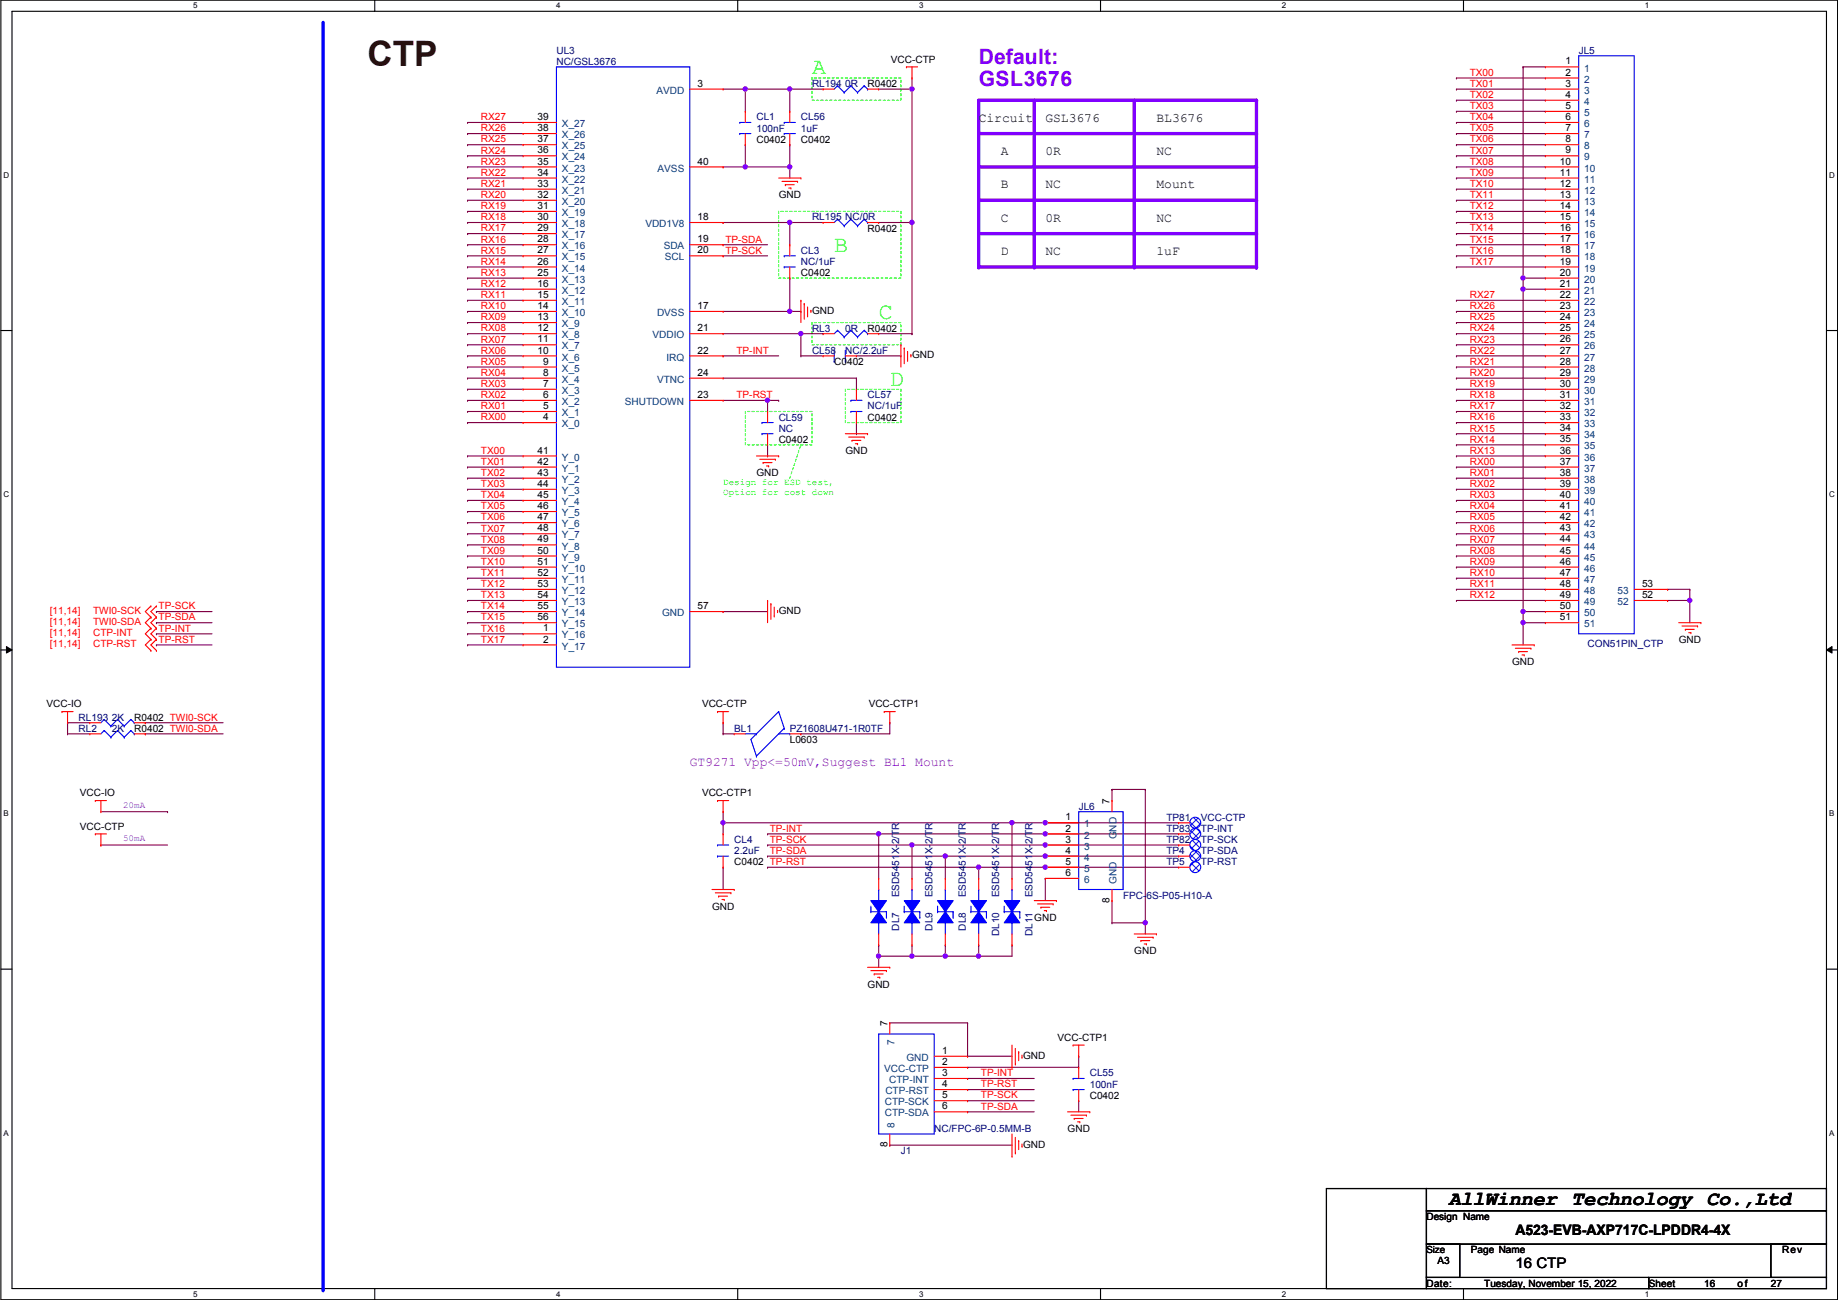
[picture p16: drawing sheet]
<svg xmlns="http://www.w3.org/2000/svg" width="420mm" height="297mm" viewBox="0 0 420 297" stroke-linecap="round" stroke-linejoin="round" font-family="sans-serif">
<defs><g id="words">
<text font-size="8" fill="#400000" x="84" y="15.1">CTP</text>
<g font-size="5.3" fill="#0f0">
<text x="185.6" y="17">A</text>
<text x="190.7" y="57.7">B</text>
<text x="200.9" y="72.9">C</text>
<text x="203.4" y="88.1">D</text>
</g>
<g font-size="4.8" fill="#8000ff">
<text x="223.7" y="14.7">Default:</text>
<text x="223.7" y="19.7">GSL3676</text>
</g>
<text font-size="4.6" x="331.2" y="275.4">AllWinner Technology Co.,Ltd</text>
<g font-size="3.3">
<text x="346.4" y="282.3">A523-EVB-AXP717C-LPDDR4-4X</text>
<text x="346.4" y="289.8">16 CTP</text>
</g>
<g font-size="3">
<text x="223.7" y="27.8">Circuit</text>
<text x="239" y="27.8">GSL3676</text>
<text x="264.4" y="27.8">BL3676</text>
<text x="228.8" y="35.4">A</text>
<text x="239" y="35.4">0R</text>
<text x="264.4" y="35.4">NC</text>
<text x="228.8" y="43.1">B</text>
<text x="239" y="43.1">NC</text>
<text x="264.4" y="43.1">Mount</text>
<text x="228.8" y="50.7">C</text>
<text x="239" y="50.7">0R</text>
<text x="264.4" y="50.7">NC</text>
<text x="228.8" y="58.3">D</text>
<text x="239" y="58.3">NC</text>
<text x="264.4" y="58.3">1uF</text>
</g>
<text font-size="3" fill="#8000ff" x="157.7" y="175.1">GT9271 Vpp&lt;=50mV,Suggest BL1 Mount</text>
<g font-size="2.3" fill="#000080">
<text x="127.2" y="12.3">UL3</text>
<text x="127.2" y="14.8">NC/GSL3676</text>
<text x="360.9" y="12.3">JL5</text>
<text x="185.6" y="19.9">RL194 0R</text>
<text x="172.9" y="27.5">CL1</text>
<text x="183.1" y="27.5">CL56</text>
<text x="172.9" y="30.1">100nF</text>
<text x="183.1" y="30.1">1uF</text>
<text x="185.6" y="50.4">RL195 NC/0R</text>
<text x="183.1" y="58">CL3</text>
<text x="183.1" y="60.5">NC/1uF</text>
<text x="185.6" y="75.8">RL3</text>
<text x="193.2" y="75.8">0R</text>
<text x="185.6" y="80.9">CL58</text>
<text x="193.2" y="80.9">NC/2.2uF</text>
<text x="198.3" y="91">CL57</text>
<text x="198.3" y="93.6">NC/1uF</text>
<text x="178" y="96.1">CL59</text>
<text x="178" y="98.6">NC</text>
<text x="362.9" y="147.9">CON51PIN_CTP</text>
<text x="18" y="164.7">RL193 2K</text>
<text x="18" y="167.2">RL2</text>
<text x="25.6" y="167.2">2K</text>
<text x="167.8" y="167.2">BL1</text>
<text x="180.5" y="167.2">PZ1608U471-1R0TF</text>
<text x="246.6" y="185">JL6</text>
<text x="266.6" y="190.1">TP83</text>
<text x="266.6" y="187.5">TP81</text>
<text x="274.5" y="190.1">TP-INT</text>
<text x="274.5" y="187.5">VCC-CTP</text>
<text x="167.8" y="192.6">CL4</text>
<text x="167.8" y="195.2">2.2uF</text>
<text x="266.6" y="197.7">TP5</text>
<text x="266.6" y="192.6">TP82</text>
<text x="266.6" y="195.2">TP4</text>
<text x="274.5" y="192.6">TP-SCK</text>
<text x="274.5" y="197.7">TP-RST</text>
<text x="274.5" y="195.2">TP-SDA</text>
<text x="205.5" y="205" transform="rotate(-90 205.5 205)">ESD5451X-2/TR</text>
<text x="213.1" y="205" transform="rotate(-90 213.1 205)">ESD5451X-2/TR</text>
<text x="220.8" y="205" transform="rotate(-90 220.8 205)">ESD5451X-2/TR</text>
<text x="228.4" y="205" transform="rotate(-90 228.4 205)">ESD5451X-2/TR</text>
<text x="236" y="205" transform="rotate(-90 236 205)">ESD5451X-2/TR</text>
<text x="256.7" y="205.3">FPC-6S-P05-H10-A</text>
<text x="205.5" y="212.6" transform="rotate(-90 205.5 212.6)">DL7</text>
<text x="213.1" y="212.6" transform="rotate(-90 213.1 212.6)">DL9</text>
<text x="220.8" y="212.6" transform="rotate(-90 220.8 212.6)">DL8</text>
<text x="228.4" y="213.9" transform="rotate(-90 228.4 213.9)">DL10</text>
<text x="236" y="213.9" transform="rotate(-90 236 213.9)">DL11</text>
<text x="249.1" y="246">CL55</text>
<text x="249.1" y="248.5">100nF</text>
<text x="205.9" y="263.7">J1</text>
<text x="213.6" y="258.7">NC/FPC-6P-0.5MM-B</text>
</g>
<g font-size="2.3">
<text x="203.7" y="14.3">VCC-CTP</text>
<text x="357.8" y="14.7">1</text>
<text x="357.8" y="17.3">2</text>
<text x="159.5" y="19.8">3</text>
<text x="198.3" y="19.9">R0402</text>
<text x="357.8" y="19.8">3</text>
<text x="357.8" y="22.4">4</text>
<text x="122.9" y="30">38</text>
<text x="122.9" y="27.4">39</text>
<text x="357.8" y="24.9">5</text>
<text x="357.8" y="27.4">6</text>
<text x="357.8" y="30">7</text>
<text x="122.9" y="35.1">36</text>
<text x="122.9" y="32.5">37</text>
<text x="172.9" y="32.6">C0402</text>
<text x="183.1" y="32.6">C0402</text>
<text x="357.8" y="32.5">8</text>
<text x="357.8" y="35.1">9</text>
<text x="122.9" y="40.1">34</text>
<text x="122.9" y="37.6">35</text>
<text x="159.5" y="37.6">40</text>
<text x="356.6" y="37.6">10</text>
<text x="356.6" y="40.1">11</text>
<text x="122.9" y="47.8">31</text>
<text x="122.9" y="45.2">32</text>
<text x="122.9" y="42.7">33</text>
<text x="178" y="45.3">GND</text>
<text x="356.6" y="42.7">12</text>
<text x="356.6" y="45.2">13</text>
<text x="356.6" y="47.8">14</text>
<text x="122.9" y="50.3">30</text>
<text x="122.9" y="52.8">29</text>
<text x="159.5" y="50.3">18</text>
<text x="198.3" y="52.9">R0402</text>
<text x="356.6" y="50.3">15</text>
<text x="356.6" y="52.8">16</text>
<text x="122.9" y="57.9">27</text>
<text x="122.9" y="55.4">28</text>
<text x="159.5" y="55.4">19</text>
<text x="159.5" y="57.9">20</text>
<text x="356.6" y="55.4">17</text>
<text x="356.6" y="57.9">18</text>
<text x="122.9" y="65.5">16</text>
<text x="122.9" y="60.5">26</text>
<text x="122.9" y="63">25</text>
<text x="183.1" y="63.1">C0402</text>
<text x="356.6" y="60.5">19</text>
<text x="356.6" y="63">20</text>
<text x="356.6" y="65.5">21</text>
<text x="122.9" y="68.1">15</text>
<text x="122.9" y="70.6">14</text>
<text x="159.5" y="70.6">17</text>
<text x="185.6" y="71.7">GND</text>
<text x="356.6" y="68.1">22</text>
<text x="356.6" y="70.6">23</text>
<text x="122.9" y="73.2">13</text>
<text x="122.9" y="75.7">12</text>
<text x="159.5" y="75.7">21</text>
<text x="198.3" y="75.8">R0402</text>
<text x="356.6" y="73.2">24</text>
<text x="356.6" y="75.7">25</text>
<text x="122.9" y="78.2">11</text>
<text x="122.9" y="80.8">10</text>
<text x="124.2" y="83.3">9</text>
<text x="159.5" y="80.8">22</text>
<text x="190.7" y="83.4">C0402</text>
<text x="208.5" y="81.9">GND</text>
<text x="356.6" y="78.2">26</text>
<text x="356.6" y="80.8">27</text>
<text x="356.6" y="83.3">28</text>
<text x="124.2" y="85.9">8</text>
<text x="124.2" y="88.4">7</text>
<text x="159.5" y="85.9">24</text>
<text x="356.6" y="85.9">29</text>
<text x="356.6" y="88.4">30</text>
<text x="124.2" y="90.9">6</text>
<text x="124.2" y="93.5">5</text>
<text x="159.5" y="90.9">23</text>
<text x="356.6" y="90.9">31</text>
<text x="356.6" y="93.5">32</text>
<text x="124.2" y="96">4</text>
<text x="178" y="101.2">C0402</text>
<text x="198.3" y="96.1">C0402</text>
<text x="356.6" y="96">33</text>
<text x="356.6" y="98.6">34</text>
<text x="356.6" y="101.1">35</text>
<text x="122.9" y="103.6">41</text>
<text x="122.9" y="106.2">42</text>
<text x="193.2" y="103.7">GND</text>
<text x="356.6" y="103.6">36</text>
<text x="356.6" y="106.2">37</text>
<text x="122.9" y="108.7">43</text>
<text x="122.9" y="111.3">44</text>
<text x="122.9" y="113.8">45</text>
<text x="172.9" y="108.8">GND</text>
<text x="356.6" y="108.7">38</text>
<text x="356.6" y="111.3">39</text>
<text x="356.6" y="113.8">40</text>
<text x="122.9" y="118.9">47</text>
<text x="122.9" y="116.3">46</text>
<text x="356.6" y="116.3">41</text>
<text x="356.6" y="118.9">42</text>
<text x="122.9" y="121.4">48</text>
<text x="122.9" y="124">49</text>
<text x="356.6" y="121.4">43</text>
<text x="356.6" y="124">44</text>
<text x="122.9" y="126.5">50</text>
<text x="122.9" y="129">51</text>
<text x="122.9" y="131.6">52</text>
<text x="356.6" y="126.5">45</text>
<text x="356.6" y="129">46</text>
<text x="356.6" y="131.6">47</text>
<text x="122.9" y="134.1">53</text>
<text x="122.9" y="136.7">54</text>
<text x="356.6" y="134.1">48</text>
<text x="356.6" y="136.7">49</text>
<text x="375.4" y="136.7">52</text>
<text x="375.4" y="134.1">53</text>
<text x="122.9" y="139.2">55</text>
<text x="122.9" y="141.7">56</text>
<text x="159.5" y="139.2">57</text>
<text x="178" y="140.3">GND</text>
<text x="356.6" y="139.2">50</text>
<text x="356.6" y="141.7">51</text>
<text x="124.2" y="144.3">1</text>
<text x="124.2" y="146.8">2</text>
<text x="383.7" y="146.9">GND</text>
<text x="345.6" y="152">GND</text>
<text x="10.6" y="161.6">VCC-IO</text>
<text x="160.5" y="161.6">VCC-CTP</text>
<text x="198.6" y="161.6">VCC-CTP1</text>
<text x="30.7" y="164.7">R0402 TWI0-SCK</text>
<text x="30.7" y="167.2">R0402 TWI0-SDA</text>
<text x="180.5" y="169.8">L0603</text>
<text x="18.2" y="181.9">VCC-IO</text>
<text x="160.5" y="181.9">VCC-CTP1</text>
<text x="253.6" y="183.7" transform="rotate(-90 253.6 183.7)">7</text>
<text x="18.2" y="189.6">VCC-CTP</text>
<text x="243.5" y="187.5">1</text>
<text x="243.5" y="190">2</text>
<text x="167.8" y="197.7">C0402 TP-RST</text>
<text x="243.5" y="192.5">3</text>
<text x="243.5" y="195.1">4</text>
<text x="243.5" y="197.6">5</text>
<text x="243.5" y="200.2">6</text>
<text x="162.8" y="207.9">GND</text>
<text x="253.6" y="206.3" transform="rotate(-90 253.6 206.3)">8</text>
<text x="236.4" y="210.4">GND</text>
<text x="259.3" y="218">GND</text>
<text x="198.3" y="225.6">GND</text>
<text x="202.8" y="234.5" transform="rotate(-90 202.8 234.5)">7</text>
<text x="241.8" y="237.8">VCC-CTP1</text>
<text x="215.3" y="240.8">1</text>
<text x="215.3" y="243.3">2</text>
<text x="215.3" y="245.9">3</text>
<text x="233.9" y="241.9">GND</text>
<text x="215.3" y="248.4">4</text>
<text x="215.3" y="251">5</text>
<text x="249.1" y="251">C0402</text>
<text x="215.3" y="253.5">6</text>
<text x="202.8" y="262.2" transform="rotate(-90 202.8 262.2)">8</text>
<text x="233.9" y="262.2">GND</text>
<text x="244" y="258.7">GND</text>
<text x="326.1" y="278.7">Design Name</text>
<text x="336.2" y="286.3">Page Name</text>
<text x="407.4" y="286.3">Rev</text>
<text x="326.1" y="294">Date:</text>
<text x="328.6" y="288.9">A3</text>
<text x="339.3" y="294">Tuesday, November 15, 2022</text>
<text x="376.9" y="294">Sheet</text>
<text x="389.6" y="294">16</text>
<text x="397.2" y="294">of</text>
<text x="404.8" y="294">27</text>
</g>
<g font-size="2.3" fill="#f00">
<text x="336" y="17.3">TX00</text>
<text x="336" y="19.9">TX01</text>
<text x="336" y="22.4">TX02</text>
<text x="109.9" y="27.5">RX27</text>
<text x="336" y="24.9">TX03</text>
<text x="336" y="27.5">TX04</text>
<text x="109.9" y="35.1">RX24</text>
<text x="109.9" y="30">RX26</text>
<text x="109.9" y="32.6">RX25</text>
<text x="336" y="32.6">TX06</text>
<text x="336" y="30">TX05</text>
<text x="336" y="35.1">TX07</text>
<text x="109.9" y="37.6">RX23</text>
<text x="109.9" y="40.2">RX22</text>
<text x="336" y="37.6">TX08</text>
<text x="336" y="40.2">TX09</text>
<text x="109.9" y="42.7">RX21</text>
<text x="109.9" y="45.3">RX20</text>
<text x="109.9" y="47.8">RX19</text>
<text x="336" y="42.7">TX10</text>
<text x="336" y="45.3">TX11</text>
<text x="336" y="47.8">TX12</text>
<text x="109.9" y="50.3">RX18</text>
<text x="109.9" y="52.9">RX17</text>
<text x="336" y="50.3">TX13</text>
<text x="336" y="52.9">TX14</text>
<text x="109.9" y="55.4">RX16</text>
<text x="109.9" y="58">RX15</text>
<text x="165.8" y="55.4">TP-SDA</text>
<text x="165.8" y="58">TP-SCK</text>
<text x="336" y="58">TX16</text>
<text x="336" y="55.4">TX15</text>
<text x="109.9" y="60.5">RX14</text>
<text x="109.9" y="63">RX13</text>
<text x="109.9" y="65.6">RX12</text>
<text x="336" y="60.5">TX17</text>
<text x="109.9" y="68.1">RX11</text>
<text x="109.9" y="70.7">RX10</text>
<text x="336" y="70.7">RX26</text>
<text x="336" y="68.1">RX27</text>
<text x="109.9" y="73.2">RX09</text>
<text x="109.9" y="75.7">RX08</text>
<text x="336" y="75.7">RX24</text>
<text x="336" y="73.2">RX25</text>
<text x="109.9" y="83.4">RX05</text>
<text x="109.9" y="78.3">RX07</text>
<text x="109.9" y="80.8">RX06</text>
<text x="168.3" y="80.8">TP-INT</text>
<text x="336" y="83.4">RX21</text>
<text x="336" y="80.8">RX22</text>
<text x="336" y="78.3">RX23</text>
<text x="109.9" y="88.4">RX03</text>
<text x="109.9" y="85.9">RX04</text>
<text x="336" y="85.9">RX20</text>
<text x="336" y="88.4">RX19</text>
<text x="109.9" y="91">RX02</text>
<text x="109.9" y="93.5">RX01</text>
<text x="168.3" y="91">TP-RST</text>
<text x="336" y="93.5">RX17</text>
<text x="336" y="91">RX18</text>
<text x="109.9" y="96.1">RX00</text>
<text x="336" y="101.1">RX14</text>
<text x="336" y="98.6">RX15</text>
<text x="336" y="96.1">RX16</text>
<text x="109.9" y="106.2">TX01</text>
<text x="109.9" y="103.7">TX00</text>
<text x="336" y="103.7">RX13</text>
<text x="336" y="106.2">RX00</text>
<text x="109.9" y="108.8">TX02</text>
<text x="109.9" y="111.3">TX03</text>
<text x="109.9" y="113.8">TX04</text>
<text x="336" y="108.8">RX01</text>
<text x="336" y="111.3">RX02</text>
<text x="336" y="113.8">RX03</text>
<text x="109.9" y="116.4">TX05</text>
<text x="109.9" y="118.9">TX06</text>
<text x="336" y="118.9">RX05</text>
<text x="336" y="116.4">RX04</text>
<text x="109.9" y="121.5">TX07</text>
<text x="109.9" y="124">TX08</text>
<text x="336" y="121.5">RX06</text>
<text x="336" y="124">RX07</text>
<text x="109.9" y="131.6">TX11</text>
<text x="109.9" y="126.5">TX09</text>
<text x="109.9" y="129.1">TX10</text>
<text x="336" y="131.6">RX10</text>
<text x="336" y="126.5">RX08</text>
<text x="336" y="129.1">RX09</text>
<text x="109.9" y="134.2">TX12</text>
<text x="109.9" y="136.7">TX13</text>
<text x="336" y="136.7">RX12</text>
<text x="336" y="134.2">RX11</text>
<text x="11.4" y="142.8">[11,14]</text>
<text x="11.4" y="140.3">[11,14]</text>
<text x="21.3" y="142.8">TWI0-SDA</text>
<text x="21.3" y="140.3">TWI0-SCK</text>
<text x="36.3" y="141.8">TP-SDA</text>
<text x="36.3" y="139.2">TP-SCK</text>
<text x="109.9" y="139.2">TX14</text>
<text x="109.9" y="141.8">TX15</text>
<text x="11.4" y="147.9">[11,14]</text>
<text x="11.4" y="145.4">[11,14]</text>
<text x="21.3" y="147.9">CTP-RST</text>
<text x="21.3" y="145.4">CTP-INT</text>
<text x="36.3" y="144.3">TP-INT</text>
<text x="36.3" y="146.9">TP-RST</text>
<text x="109.9" y="146.9">TX17</text>
<text x="109.9" y="144.3">TX16</text>
<text x="176" y="190">TP-INT</text>
<text x="176" y="192.6">TP-SCK</text>
<text x="176" y="195.1">TP-SDA</text>
<text x="224.2" y="245.9">TP-INT</text>
<text x="224.2" y="248.5">TP-RST</text>
<text x="224.2" y="251">TP-SCK</text>
<text x="224.2" y="253.5">TP-SDA</text>
</g>
<g font-size="2.3" fill="#004080">
<text x="362.2" y="16.3">1</text>
<text x="150.1" y="21.4">AVDD</text>
<text x="362.2" y="18.9">2</text>
<text x="362.2" y="21.4">3</text>
<text x="362.2" y="24">4</text>
<text x="128.5" y="29">X_27</text>
<text x="362.2" y="26.5">5</text>
<text x="362.2" y="29">6</text>
<text x="128.5" y="34.1">X_25</text>
<text x="128.5" y="31.6">X_26</text>
<text x="362.2" y="31.6">7</text>
<text x="362.2" y="34.1">8</text>
<text x="128.5" y="41.7">X_22</text>
<text x="128.5" y="39.2">X_23</text>
<text x="128.5" y="36.7">X_24</text>
<text x="150.3" y="39.2">AVSS</text>
<text x="362.2" y="36.7">9</text>
<text x="362.2" y="39.2">10</text>
<text x="362.2" y="41.7">11</text>
<text x="128.5" y="46.8">X_20</text>
<text x="128.5" y="44.3">X_21</text>
<text x="362.2" y="44.3">12</text>
<text x="362.2" y="46.8">13</text>
<text x="128.5" y="51.9">X_18</text>
<text x="128.5" y="49.4">X_19</text>
<text x="147.5" y="51.9">VDD1V8</text>
<text x="362.2" y="49.4">14</text>
<text x="362.2" y="51.9">15</text>
<text x="128.5" y="59.5">X_15</text>
<text x="128.5" y="57">X_16</text>
<text x="128.5" y="54.4">X_17</text>
<text x="151.7" y="57">SDA</text>
<text x="152" y="59.5">SCL</text>
<text x="362.2" y="54.4">16</text>
<text x="362.2" y="57">17</text>
<text x="362.2" y="59.5">18</text>
<text x="128.5" y="62.1">X_14</text>
<text x="128.5" y="64.6">X_13</text>
<text x="362.2" y="62.1">19</text>
<text x="362.2" y="64.6">20</text>
<text x="128.5" y="67.1">X_12</text>
<text x="128.5" y="69.7">X_11</text>
<text x="362.2" y="67.1">21</text>
<text x="362.2" y="69.7">22</text>
<text x="128.5" y="72.2">X_10</text>
<text x="128.5" y="74.8">X_9</text>
<text x="128.5" y="77.3">X_8</text>
<text x="149.2" y="77.3">VDDIO</text>
<text x="150.2" y="72.2">DVSS</text>
<text x="362.2" y="72.2">23</text>
<text x="362.2" y="74.8">24</text>
<text x="362.2" y="77.3">25</text>
<text x="128.5" y="79.8">X_7</text>
<text x="128.5" y="82.4">X_6</text>
<text x="152.3" y="82.4">IRQ</text>
<text x="362.2" y="79.8">26</text>
<text x="362.2" y="82.4">27</text>
<text x="128.5" y="84.9">X_5</text>
<text x="128.5" y="87.5">X_4</text>
<text x="150.2" y="87.5">VTNC</text>
<text x="362.2" y="84.9">28</text>
<text x="362.2" y="87.5">29</text>
<text x="128.5" y="90">X_3</text>
<text x="128.5" y="92.5">X_2</text>
<text x="128.5" y="95.1">X_1</text>
<text x="142.8" y="92.5">SHUTDOWN</text>
<text x="362.2" y="90">30</text>
<text x="362.2" y="92.5">31</text>
<text x="362.2" y="95.1">32</text>
<text x="128.5" y="97.6">X_0</text>
<text x="362.2" y="97.6">33</text>
<text x="362.2" y="100.2">34</text>
<text x="128.5" y="105.2">Y_0</text>
<text x="128.5" y="107.8">Y_1</text>
<text x="362.2" y="102.7">35</text>
<text x="362.2" y="105.2">36</text>
<text x="362.2" y="107.8">37</text>
<text x="128.5" y="110.3">Y_2</text>
<text x="128.5" y="112.9">Y_3</text>
<text x="362.2" y="110.3">38</text>
<text x="362.2" y="112.9">39</text>
<text x="128.5" y="115.4">Y_4</text>
<text x="128.5" y="117.9">Y_5</text>
<text x="362.2" y="115.4">40</text>
<text x="362.2" y="117.9">41</text>
<text x="128.5" y="120.5">Y_6</text>
<text x="128.5" y="123">Y_7</text>
<text x="128.5" y="125.6">Y_8</text>
<text x="362.2" y="120.5">42</text>
<text x="362.2" y="123">43</text>
<text x="362.2" y="125.6">44</text>
<text x="128.5" y="128.1">Y_9</text>
<text x="128.5" y="130.6">Y_10</text>
<text x="362.2" y="128.1">45</text>
<text x="362.2" y="130.6">46</text>
<text x="128.5" y="133.2">Y_11</text>
<text x="128.5" y="135.7">Y_12</text>
<text x="362.2" y="133.2">47</text>
<text x="362.2" y="135.7">48</text>
<text x="369.8" y="135.7">53</text>
<text x="128.5" y="138.3">Y_13</text>
<text x="128.5" y="140.8">Y_14</text>
<text x="128.5" y="143.3">Y_15</text>
<text x="151.3" y="140.8">GND</text>
<text x="362.2" y="138.3">49</text>
<text x="362.2" y="140.8">50</text>
<text x="362.2" y="143.3">51</text>
<text x="369.8" y="138.3">52</text>
<text x="128.5" y="145.9">Y_16</text>
<text x="128.5" y="148.4">Y_17</text>
<text x="247.9" y="189.1">1</text>
<text x="247.9" y="191.6">2</text>
<text x="255.3" y="191.8" transform="rotate(-90 255.3 191.8)">GND</text>
<text x="247.9" y="194.1">3</text>
<text x="247.9" y="196.7">4</text>
<text x="247.9" y="199.2">5</text>
<text x="247.9" y="201.8">6</text>
<text x="255.3" y="202" transform="rotate(-90 255.3 202)">GND</text>
<text x="204.5" y="238.8" transform="rotate(-90 204.5 238.8)">7</text>
<text x="202.1" y="244.9">VCC-CTP</text>
<text x="207.2" y="242.4">GND</text>
<text x="202.4" y="250">CTP-RST</text>
<text x="203.3" y="247.5">CTP-INT</text>
<text x="202.3" y="252.6">CTP-SCK</text>
<text x="202.3" y="255.1">CTP-SDA</text>
<text x="204.5" y="257.9" transform="rotate(-90 204.5 257.9)">8</text>
</g>
<text font-size="2.2" x="326.1" y="286.3">Size</text>
<g font-size="2.1" fill="#0f0">
<text x="165.3" y="110.9">Design for ESD test,</text>
<text x="165.3" y="113">Option for cost down</text>
</g>
<g font-size="2.1" fill="#8000ff">
<text x="28.1" y="184.6">20mA</text>
<text x="28.1" y="192.2">50mA</text>
</g>
<g font-size="1.8">
<text x="44.2" y="1.9">5</text>
<text x="127.1" y="1.9">4</text>
<text x="210.1" y="1.9">3</text>
<text x="293" y="1.9">2</text>
<text x="376" y="1.9">1</text>
<text x=".8" y="40.6">D</text>
<text x="418.2" y="40.6">D</text>
<text x=".8" y="113.6">C</text>
<text x="418.2" y="113.6">C</text>
<text x=".8" y="186.6">B</text>
<text x="418.2" y="186.6">B</text>
<text x=".8" y="259.5">A</text>
<text x="418.2" y="259.5">A</text>
<text x="44.2" y="296.3">5</text>
<text x="127.1" y="296.3">4</text>
<text x="210.1" y="296.3">3</text>
<text x="293" y="296.3">2</text>
<text x="376" y="296.3">1</text>
</g>
</g></defs>
<path d="M.2 0h419.9v297h-419.9zM2.7 2.6h414.8v291.8h-414.8z" fill="none" stroke="#000" stroke-width=".25"/>
<g fill="#fff">
<path d="M44.2 .3h1v2h-1z"/>
<path d="M44.2 294.7h1v2h-1z"/>
</g>
<path d="M85.7 0v2.6M85.7 294.4v2.6" fill="none" stroke="#000" stroke-width=".25"/>
<g fill="#fff">
<path d="M127.1 .3h1v2h-1z"/>
<path d="M127.1 294.7h1v2h-1z"/>
</g>
<path d="M168.6 0v2.6M168.6 294.4v2.6" fill="none" stroke="#000" stroke-width=".25"/>
<g fill="#fff">
<path d="M210.1 .3h1v2h-1z"/>
<path d="M210.1 294.7h1v2h-1z"/>
</g>
<path d="M251.6 0v2.6M251.6 294.4v2.6" fill="none" stroke="#000" stroke-width=".25"/>
<g fill="#fff">
<path d="M293 .3h1v2h-1z"/>
<path d="M293 294.7h1v2h-1z"/>
</g>
<path d="M334.5 0v2.6M334.5 294.4v2.6" fill="none" stroke="#000" stroke-width=".25"/>
<g fill="#fff">
<path d="M376 .3h1v2h-1z"/>
<path d="M376 294.7h1v2h-1z"/>
<path d="M.8 39h1.3v2h-1.3z"/>
<path d="M418.2 39h1.2v2h-1.2z"/>
<path d="M.8 112h1.3v2h-1.3z"/>
<path d="M418.2 112h1.2v2h-1.2z"/>
</g>
<path d="M.2 75.5h2.5M417.5 75.5h2.6" fill="none" stroke="#000" stroke-width=".25"/>
<g fill="#fff">
<path d="M.8 185h1.2v1.9h-1.2z"/>
<path d="M418.2 185h1.1v1.9h-1.1z"/>
</g>
<path d="M.2 148.5h2.5M417.5 148.5h2.6" fill="none" stroke="#000" stroke-width=".25"/>
<path d="M1.5 147.7l1.2 .8-1.2 .7zM417.5 148.5l1.3-.8v1.5z" fill="#000"/>
<path d="M1.5 147.7l1.2 .8-1.2 .7zM417.5 148.5l1.3-.8v1.5z" fill="none" stroke="#000" stroke-width=".23"/>
<g fill="#fff">
<path d="M.8 257.9h1.2v2h-1.2z"/>
<path d="M418.2 257.9h1.1v2h-1.1z"/>
</g>
<path d="M.2 221.4h2.5M417.5 221.4h2.6" fill="none" stroke="#000" stroke-width=".25"/>
<path d="M73.9 5.1v289.6" fill="none" stroke="#00f" stroke-width=".76"/>
<circle cx="73.9" cy="294.7" r=".38" fill="#00f"/>
<path d="M223.7 61h63.5" fill="none" stroke="#8000ff" stroke-width=".76"/>
<circle cx="287.2" cy="61" r=".38" fill="#8000ff"/>
<path d="M236.4 22.9v38.1" fill="none" stroke="#8000ff" stroke-width=".76"/>
<circle cx="236.4" cy="61" r=".38" fill="#8000ff"/>
<path d="M259.3 22.9v38.1" fill="none" stroke="#8000ff" stroke-width=".76"/>
<circle cx="259.3" cy="61" r=".38" fill="#8000ff"/>
<path d="M287.2 22.9v38.1" fill="none" stroke="#8000ff" stroke-width=".76"/>
<circle cx="287.2" cy="61" r=".38" fill="#8000ff"/>
<path d="M223.7 22.9h63.5" fill="none" stroke="#8000ff" stroke-width=".76"/>
<circle cx="287.2" cy="22.9" r=".38" fill="#8000ff"/>
<path d="M223.7 30.5h63.5" fill="none" stroke="#8000ff" stroke-width=".76"/>
<circle cx="287.2" cy="30.5" r=".38" fill="#8000ff"/>
<path d="M223.7 38.1h63.5" fill="none" stroke="#8000ff" stroke-width=".76"/>
<circle cx="287.2" cy="38.1" r=".38" fill="#8000ff"/>
<path d="M223.7 45.8h63.5" fill="none" stroke="#8000ff" stroke-width=".76"/>
<circle cx="287.2" cy="45.8" r=".38" fill="#8000ff"/>
<path d="M223.7 53.4h63.5" fill="none" stroke="#8000ff" stroke-width=".76"/>
<circle cx="287.2" cy="53.4" r=".38" fill="#8000ff"/>
<path d="M223.7 22.9v38.1" fill="none" stroke="#8000ff" stroke-width=".76"/>
<circle cx="223.7" cy="61" r=".38" fill="#8000ff"/>
<path d="M185.6 17.8h20.3v5.1h-20.3zM178 48.3h27.9v15.2h-27.9zM185.6 73.7h20.3v5.1h-20.3zM170.4 94h15.2v7.6h-15.2zM193.2 88.9h12.7v7.7h-12.7zM180.5 109.3l2.6-7.7M183.1 101.6h.1" fill="none" stroke="#0f0" stroke-width=".25" stroke-dasharray=".5 .5"/>
<g fill="none" stroke="#800040" stroke-width=".25">
<path d="M106.9 35.6h.1M106.9 30.5h.1M106.9 28h.1M106.9 38.1h.1M106.9 33.1h.1M106.9 35.6h12.7M106.9 30.5h12.7M106.9 28h12.7M106.9 38.1h12.7M106.9 33.1h12.7M106.9 40.7h.1M106.9 43.2h.1"/>
<path d="M106.9 45.8h.1M106.9 48.3h.1M106.9 50.8h.1M106.9 53.4h.1M106.9 55.9h.1M106.9 58.5h.1M106.9 40.7h12.7M106.9 43.2h12.7M106.9 45.8h12.7M106.9 48.3h12.7M106.9 50.8h12.7M106.9 53.4h12.7"/>
<path d="M106.9 55.9h12.7M106.9 58.5h12.7M106.9 61h.1M106.9 68.6h.1M106.9 71.2h.1M106.9 63.5h.1M106.9 66.1h.1M106.9 73.7h.1M106.9 76.2h.1M106.9 78.8h.1M106.9 61h12.7M106.9 68.6h12.7"/>
<path d="M106.9 71.2h12.7M106.9 63.5h12.7M106.9 66.1h12.7M106.9 73.7h12.7M106.9 76.2h12.7M106.9 78.8h12.7M106.9 83.9h.1M106.9 88.9h.1M106.9 81.3h.1M106.9 83.9h12.7M106.9 88.9h12.7M106.9 81.3h12.7"/>
<path d="M175.5 198.2h.1M175.5 198.2h48.2"/>
</g>
<circle cx="223.7" cy="198.1" r=".49" fill="#f0f"/>
<circle cx="223.7" cy="198.1" r=".49" fill="none" stroke="#f0f" stroke-width=".25"/>
<g fill="none" stroke="#800040" stroke-width=".25">
<path d="M106.9 96.6h.1M106.9 91.5h.1M106.9 94h.1M106.9 86.4h.1M106.9 96.6h12.7M106.9 91.5h12.7M106.9 94h12.7M106.9 86.4h12.7M106.9 106.7h.1M106.9 104.2h.1M106.9 106.7h12.7M106.9 104.2h12.7"/>
<path d="M175.5 193.1h.1M175.5 195.6h.1M175.5 193.1h33M175.5 195.6h40.6"/>
</g>
<circle cx="216.1" cy="195.6" r=".49" fill="#f0f"/>
<circle cx="216.1" cy="195.6" r=".49" fill="none" stroke="#f0f" stroke-width=".25"/>
<g fill="none" stroke="#800040" stroke-width=".25">
<path d="M332.9 17.8h.1M332.9 17.8h20.4M348.2 15.3h.1M348.2 15.3h5.1M348.2 15.3v48.2M332.9 33.1h.1M332.9 20.4h.1M332.9 22.9h.1M332.9 25.4h.1M332.9 28h.1M332.9 30.5h.1M332.9 35.6h.1"/>
<path d="M332.9 38.1h.1M332.9 33.1h20.4M332.9 20.4h20.4M332.9 22.9h20.4M332.9 25.4h20.4M332.9 28h20.4M332.9 30.5h20.4M332.9 35.6h20.4M332.9 38.1h20.4M332.9 43.2h.1M332.9 45.8h.1M332.9 58.5h.1"/>
<path d="M332.9 40.7h.1M332.9 48.3h.1M332.9 50.8h.1M332.9 53.4h.1M332.9 55.9h.1M332.9 43.2h20.4M332.9 45.8h20.4M332.9 58.5h20.4M332.9 40.7h20.4M332.9 48.3h20.4M332.9 50.8h20.4M332.9 53.4h20.4"/>
<path d="M332.9 55.9h20.4M332.9 61h.1M332.9 71.2h.1M332.9 76.2h.1M332.9 73.7h.1M332.9 68.6h.1M332.9 78.8h.1M332.9 61h20.4M332.9 71.2h20.4M332.9 76.2h20.4M332.9 73.7h20.4M332.9 68.6h20.4"/>
<path d="M332.9 78.8h20.4M332.9 86.4h.1M332.9 83.9h.1M332.9 81.3h.1M332.9 99.1h.1M332.9 96.6h.1M332.9 94h.1M332.9 91.5h.1M332.9 88.9h.1M332.9 86.4h20.4M332.9 83.9h20.4M332.9 81.3h20.4"/>
<path d="M332.9 99.1h20.4M332.9 96.6h20.4M332.9 94h20.4M332.9 91.5h20.4M332.9 88.9h20.4M106.9 116.9h.1M106.9 119.4h.1M106.9 109.3h.1M106.9 111.8h.1M106.9 114.3h.1M106.9 116.9h12.7M106.9 119.4h12.7"/>
<path d="M106.9 109.3h12.7M106.9 111.8h12.7M106.9 114.3h12.7M332.9 101.6h.1M332.9 104.2h.1M332.9 119.4h.1M332.9 116.9h.1M332.9 109.3h.1M332.9 111.8h.1M332.9 106.7h.1M332.9 116.9h20.4M332.9 119.4h20.4"/>
<path d="M332.9 109.3h20.4M332.9 111.8h20.4M332.9 101.6h20.4M332.9 104.2h20.4M332.9 106.7h20.4M106.9 122h.1M106.9 132.1h.1M106.9 134.7h.1M106.9 137.2h.1M106.9 139.7h.1M106.9 124.5h.1M106.9 127h.1"/>
<path d="M106.9 129.6h.1M106.9 122h12.7M106.9 132.1h12.7M106.9 134.7h12.7M106.9 137.2h12.7M106.9 139.7h12.7M106.9 124.5h12.7M106.9 127h12.7M106.9 129.6h12.7M165.3 139.7h.1M165.3 139.7h10.2M332.9 132.1h.1"/>
<path d="M332.9 122h.1M332.9 124.5h.1M332.9 127h.1M332.9 129.6h.1M332.9 137.2h.1M332.9 134.7h.1M332.9 122h20.4M332.9 132.1h20.4M332.9 134.7h20.4M332.9 137.2h20.4M332.9 124.5h20.4M332.9 127h20.4"/>
<path d="M332.9 129.6h20.4M106.9 147.4h.1M106.9 144.8h.1M106.9 142.3h.1M106.9 147.4h12.7M106.9 144.8h12.7M106.9 142.3h12.7M15.4 167.7h.1M15.4 165.1h.1M15.4 167.7h5.1M15.4 165.1h5.1M15.4 165.1v2.6"/>
<path d="M33.2 167.7h.1M33.2 165.1h.1M33.2 167.7h17.8M33.2 165.1h17.8M175.5 190.5h.1M175.5 190.5h25.4M221.2 254h.1M221.2 254h15.2"/>
</g>
<circle cx="348.2" cy="63.5" r=".49" fill="#f0f"/>
<circle cx="348.2" cy="63.5" r=".49" fill="none" stroke="#f0f" stroke-width=".25"/>
<path d="M332.9 114.3h.1M332.9 114.3h20.4M348.2 142.3h.1M348.2 142.3h5.1M348.2 142.3v5.1M221.2 246.4h.1M221.2 249h.1M221.2 251.5h.1M221.2 246.4h15.2M221.2 249h15.2M221.2 251.5h15.2" fill="none" stroke="#800040" stroke-width=".25"/>
<circle cx="348.2" cy="142.3" r=".49" fill="#f0f"/>
<circle cx="348.2" cy="142.3" r=".49" fill="none" stroke="#f0f" stroke-width=".25"/>
<path d="M348.2 66.1h.1M348.2 66.1v76.2M348.2 66.1h5.1M348.2 139.7h.1M348.2 139.7h5.1" fill="none" stroke="#800040" stroke-width=".25"/>
<circle cx="348.2" cy="139.7" r=".49" fill="#f0f"/>
<circle cx="348.2" cy="139.7" r=".49" fill="none" stroke="#f0f" stroke-width=".25"/>
<circle cx="348.2" cy="66.1" r=".49" fill="#f0f"/>
<circle cx="348.2" cy="66.1" r=".49" fill="none" stroke="#f0f" stroke-width=".25"/>
<path d="M348.2 63.5h.1M348.2 63.5h5.1M348.2 63.5v2.6M381.2 137.2h.1M381.2 137.2h5.1" fill="none" stroke="#800040" stroke-width=".25"/>
<circle cx="386.3" cy="137.2" r=".49" fill="#f0f"/>
<circle cx="386.3" cy="137.2" r=".49" fill="none" stroke="#f0f" stroke-width=".25"/>
<g fill="none" stroke="#800040" stroke-width=".25">
<path d="M35.8 139.7h.1M35.8 139.7h12.7M381.2 134.7h.1M381.2 134.7h5.1M386.3 137.2h.1M386.3 134.7h.1M386.3 134.7v7.6M35.8 142.3h.1M35.8 144.8h.1M35.8 147.4h.1M35.8 142.3h12.7M35.8 144.8h12.7"/>
<path d="M35.8 147.4h12.7M23.1 193.1h.1M23.1 193.1h15.2M23.1 185.5h15.2M38.3 185.5h.1M165.3 198.2h.1M165.3 188h.1M165.3 198.2v5M165.3 188h66M261.8 210.9h.1M261.8 210.9v2.5M203.4 233.7h.1"/>
<path d="M203.4 233.7h17.8M221.2 233.7h.1M221.2 233.7v7.6M221.2 243.9h.1M221.2 241.3h.1M221.2 241.3h10.1M246.6 241.3h.1M246.6 251.5h.1M246.6 241.3v2.6h-25.4M246.6 251.5v2.5M203.4 261.7h.1M203.4 261.7h27.9"/>
</g>
<circle cx="231.3" cy="188" r=".49" fill="#f0f"/>
<circle cx="231.3" cy="188" r=".49" fill="none" stroke="#f0f" stroke-width=".25"/>
<circle cx="165.3" cy="188" r=".49" fill="#f0f"/>
<circle cx="165.3" cy="188" r=".49" fill="none" stroke="#f0f" stroke-width=".25"/>
<path d="M165.3 188h.1M165.3 188v2.5M261.8 180.4h.1M261.8 180.4v30.5M239 200.7h.1M239 200.7v5.1" fill="none" stroke="#800040" stroke-width=".25"/>
<circle cx="261.8" cy="210.8" r=".49" fill="#f0f"/>
<circle cx="261.8" cy="210.8" r=".49" fill="none" stroke="#f0f" stroke-width=".25"/>
<g fill="none" stroke="#800040" stroke-width=".25">
<path d="M165.3 185.5h.1M165.3 185.5v2.5M200.9 190.5h.1M200.9 190.5v10.2M216.1 195.6h.1M216.1 195.6v5.1M216.1 195.6h22.9M223.7 198.2h.1M223.7 198.2v2.5M223.7 198.2h15.3M231.3 188h.1M231.3 188v12.7"/>
<path d="M254.2 180.4h.1M254.2 180.4v2.5M254.2 180.4h7.6M200.9 215.9h.1M200.9 215.9v2.6M254.2 205.8h.1M254.2 210.9h.1M254.2 205.8v5.1M254.2 210.9h7.6"/>
</g>
<circle cx="200.8" cy="218.5" r=".49" fill="#f0f"/>
<circle cx="200.8" cy="218.5" r=".49" fill="none" stroke="#f0f" stroke-width=".25"/>
<path d="M200.9 190.5h.1M200.9 190.5h38.1M200.9 218.5h.1M200.9 218.5h7.6M200.9 218.5v2.5M223.7 215.9h.1M223.7 215.9v2.6M231.3 215.9h.1M231.3 215.9v2.6" fill="none" stroke="#800040" stroke-width=".25"/>
<circle cx="238.9" cy="190.5" r=".49" fill="#f0f"/>
<circle cx="238.9" cy="190.5" r=".49" fill="none" stroke="#f0f" stroke-width=".25"/>
<circle cx="200.8" cy="190.5" r=".49" fill="#f0f"/>
<circle cx="200.8" cy="190.5" r=".49" fill="none" stroke="#f0f" stroke-width=".25"/>
<path d="M208.5 193.1h.1M208.5 193.1v7.6M208.5 193.1h30.5" fill="none" stroke="#800040" stroke-width=".25"/>
<circle cx="238.9" cy="193.1" r=".49" fill="#f0f"/>
<circle cx="238.9" cy="193.1" r=".49" fill="none" stroke="#f0f" stroke-width=".25"/>
<circle cx="208.5" cy="193.1" r=".49" fill="#f0f"/>
<circle cx="208.5" cy="193.1" r=".49" fill="none" stroke="#f0f" stroke-width=".25"/>
<path d="M239 198.2h.1M239 198.2h30.4" fill="none" stroke="#800040" stroke-width=".25"/>
<circle cx="238.9" cy="198.1" r=".49" fill="#f0f"/>
<circle cx="238.9" cy="198.1" r=".49" fill="none" stroke="#f0f" stroke-width=".25"/>
<path d="M239 195.6h.1M239 195.6h30.4" fill="none" stroke="#800040" stroke-width=".25"/>
<circle cx="238.9" cy="195.6" r=".49" fill="#f0f"/>
<circle cx="238.9" cy="195.6" r=".49" fill="none" stroke="#f0f" stroke-width=".25"/>
<path d="M216.1 215.9h.1M216.1 218.5h.1M216.1 218.5h15.2M216.1 215.9v2.6M223.7 218.5h.1" fill="none" stroke="#800040" stroke-width=".25"/>
<circle cx="223.7" cy="218.5" r=".49" fill="#f0f"/>
<circle cx="223.7" cy="218.5" r=".49" fill="none" stroke="#f0f" stroke-width=".25"/>
<path d="M208.5 215.9h.1M208.5 218.5h.1M208.5 215.9v2.6M208.5 218.5h7.6" fill="none" stroke="#800040" stroke-width=".25"/>
<circle cx="216.1" cy="218.5" r=".49" fill="#f0f"/>
<circle cx="216.1" cy="218.5" r=".49" fill="none" stroke="#f0f" stroke-width=".25"/>
<circle cx="208.5" cy="218.5" r=".49" fill="#f0f"/>
<circle cx="208.5" cy="218.5" r=".49" fill="none" stroke="#f0f" stroke-width=".25"/>
<g fill="none" stroke="#800040" stroke-width=".25">
<path d="M165.3 165.1h.1M165.3 167.7h.1M165.3 165.1v2.6M165.3 167.7h2.5M183.1 167.7h.1M203.4 165.1h.1M203.4 165.1v2.6h-20.3M231.3 188h.1M231.3 188h38.1M239 193.1h.1M239 190.5h.1M239 188h.1"/>
<path d="M239 193.1h30.4M239 190.5h30.4"/>
</g>
<circle cx="238.9" cy="188" r=".49" fill="#f0f"/>
<circle cx="238.9" cy="188" r=".49" fill="none" stroke="#f0f" stroke-width=".25"/>
<path d="M165.3 38.1h.1M170.4 33.1h.1M170.4 33.1v5h-5.1M180.5 33.1h.1M180.5 33.1v5" fill="none" stroke="#800040" stroke-width=".25"/>
<circle cx="170.4" cy="38.1" r=".49" fill="#f0f"/>
<circle cx="170.4" cy="38.1" r=".49" fill="none" stroke="#f0f" stroke-width=".25"/>
<path d="M170.4 38.1h.1M170.4 20.4h.1M170.4 38.1h10.1M170.4 20.4v5M180.5 20.4h.1M180.5 20.4v5" fill="none" stroke="#800040" stroke-width=".25"/>
<circle cx="170.4" cy="20.3" r=".49" fill="#f0f"/>
<circle cx="170.4" cy="20.3" r=".49" fill="none" stroke="#f0f" stroke-width=".25"/>
<path d="M208.5 17.8v2.6M170.4 20.4h10.1M180.5 20.4h.1M180.5 38.1h.1M180.5 38.1v2.6M208.5 20.4h.1" fill="none" stroke="#800040" stroke-width=".25"/>
<circle cx="180.5" cy="38.1" r=".49" fill="#f0f"/>
<circle cx="180.5" cy="38.1" r=".49" fill="none" stroke="#f0f" stroke-width=".25"/>
<g fill="none" stroke="#800040" stroke-width=".25">
<path d="M165.3 20.4h5.1M170.4 20.4h.1M200.9 20.4h7.6M208.5 20.4h.1M208.5 20.4v30.4M165.3 55.9h.1M165.3 58.5h.1M165.3 55.9h10.2M165.3 58.5h10.2M208.5 50.8h.1M165.3 71.2h15.2M180.5 71.2h.1"/>
<path d="M165.3 81.3h.1M165.3 81.3h12.7M165.3 91.5h10.2M175.5 91.5h.1"/>
</g>
<circle cx="208.5" cy="20.3" r=".49" fill="#f0f"/>
<circle cx="208.5" cy="20.3" r=".49" fill="none" stroke="#f0f" stroke-width=".25"/>
<circle cx="208.5" cy="50.8" r=".49" fill="#f0f"/>
<circle cx="208.5" cy="50.8" r=".49" fill="none" stroke="#f0f" stroke-width=".25"/>
<path d="M180.5 20.4h.1M180.5 20.4h7.7" fill="none" stroke="#800040" stroke-width=".25"/>
<circle cx="180.5" cy="20.3" r=".49" fill="#f0f"/>
<circle cx="180.5" cy="20.3" r=".49" fill="none" stroke="#f0f" stroke-width=".25"/>
<path d="M180.5 63.5h.1M180.5 63.5v7.7" fill="none" stroke="#800040" stroke-width=".25"/>
<circle cx="180.5" cy="71.1" r=".49" fill="#f0f"/>
<circle cx="180.5" cy="71.1" r=".49" fill="none" stroke="#f0f" stroke-width=".25"/>
<path d="M165.3 50.8h.1M165.3 50.8h22.9M180.5 50.8h.1M180.5 50.8v5.1M200.9 50.8h7.6M208.5 50.8h.1M208.5 50.8v25.4M180.5 71.2h2.6M183.1 71.2h.1M208.5 76.2h.1" fill="none" stroke="#800040" stroke-width=".25"/>
<circle cx="180.5" cy="50.8" r=".49" fill="#f0f"/>
<circle cx="180.5" cy="50.8" r=".49" fill="none" stroke="#f0f" stroke-width=".25"/>
<g fill="none" stroke="#800040" stroke-width=".25">
<path d="M165.3 76.2h17.8M183.1 76.2h.1M183.1 76.2v5.1M200.9 76.2h7.6M208.5 76.2h.1M165.3 86.4h30.5M183.1 81.3h.1M183.1 81.3h5.1M195.8 99.1h.1M195.8 86.4h.1M195.8 88.9h.1M195.8 86.4v2.5"/>
<path d="M195.8 96.6v2.5M195.8 81.3h10.1M205.9 81.3h.1"/>
</g>
<circle cx="183.1" cy="76.2" r=".49" fill="#f0f"/>
<circle cx="183.1" cy="76.2" r=".49" fill="none" stroke="#f0f" stroke-width=".25"/>
<path d="M183.1 76.2h5.1M188.2 76.2h.1M175.5 91.5h.1M175.5 91.5v2.5M175.5 91.5h2.5M178 91.5h.1M175.5 104.2h.1M175.5 101.6v2.6" fill="none" stroke="#800040" stroke-width=".25"/>
<circle cx="175.4" cy="91.5" r=".49" fill="#f0f"/>
<circle cx="175.4" cy="91.5" r=".49" fill="none" stroke="#f0f" stroke-width=".25"/>
<g fill="none" stroke="#f00" stroke-width=".25">
<path d="M207.2 15.3h.1M207.2 15.3h2.6M208.5 17.8h.1M208.5 15.3v2.5M180.5 25.4h.1M180.5 33.1h.1M180.5 25.4v2.6M180.5 30.5v2.6M178 40.7h5.1M178.8 41.4h3.5M179.5 42.2h.1M179.5 42.2h2.1"/>
<path d="M180.3 43h.5M180.8 43h.1M182.3 41.4h.1M183.1 40.7h.1M183.1 68.6h.1M183.1 68.6v5.1M183.8 69.4h.1M183.8 69.4v3.5M184.6 72.2h.1M184.6 70.1v2.1M185.4 70.9h.1M185.4 70.9v.5"/>
<path d="M205.9 78.8h.1M205.9 78.8v5.1M206.7 79.5h.1M206.7 79.5v3.6M193.2 99.1h5.1M194 99.9h3.6M197.6 99.9h.1M198.3 99.1h.1M207.5 82.3h.1M207.5 80.3v2M208.2 81.1h.1M208.2 81.1v.5"/>
<path d="M172.9 104.2h5.1M173.7 104.9h3.5M174.4 105.7h.1M174.4 105.7h2.1M175.2 106.5h.5M175.7 106.5h.1M177.2 104.9h.1M178 104.2h.1M194.8 100.6h.1M194.8 100.6h2M195.5 101.4h.5M196 101.4h.1"/>
<path d="M34.5 138.5h.1M34.5 138.5l-1.3 1.2 1.3 1.3M35.8 138.5h.1M35.8 138.5l-1.3 1.2 1.3 1.3M175.5 137.2h.1M175.5 137.2v5.1M176.2 138h.1M176.2 138v3.5M177 138.7v2.1M177.7 139.5h.1M177.7 139.5v.5M34.5 141h.1"/>
<path d="M34.5 143.6h.1M34.5 146.1h.1M34.5 148.6h.1M34.5 141l-1.3 1.3 1.3 1.3M34.5 146.1l-1.3 1.3 1.3 1.2M34.5 143.6l-1.3 1.2 1.3 1.3M35.8 141h.1M35.8 143.6h.1M35.8 146.1h.1M35.8 148.6h.1M35.8 141l-1.3 1.3 1.3 1.3M35.8 146.1l-1.3 1.3 1.3 1.2"/>
<path d="M35.8 143.6l-1.3 1.2 1.3 1.3M177 140.8h.1M345.6 147.4h5.1M346.4 148.1h3.6M347.2 148.9h.1M347.2 148.9h2M347.9 149.6h.5M348.4 149.6h.1M350 148.1h.1M350.7 147.4h.1M383.7 142.3h5.1M384.5 143h3.6"/>
<path d="M385.3 143.8h.1M385.3 143.8h2M386 144.6h.5M386.5 144.6h.1M388.1 143h.1M388.8 142.3h.1M14.2 162.6h.1M14.2 162.6h2.5M15.4 165.1h.1M15.4 162.6v2.5M164 162.6h.1M164 162.6h2.6"/>
<path d="M165.3 165.1h.1M165.3 162.6v2.5M202.1 162.6h.1M202.1 162.6h2.6M203.4 165.1h.1M203.4 162.6v2.5M21.8 182.9h.1M21.8 190.5h.1M21.8 182.9h2.5M21.8 190.5h2.5M23.1 185.5h.1M23.1 193.1h.1"/>
<path d="M23.1 182.9v2.6M23.1 190.5v2.6M164 182.9h.1M164 182.9h2.6M165.3 185.5h.1M165.3 190.5h.1M165.3 198.2h.1M165.3 182.9v2.6M165.3 190.5v2.6M165.3 195.6v2.6M162.8 203.2h5M163.5 204h3.6"/>
<path d="M164.3 204.8h.1M164.3 204.8h2M165 205.5h.6M165.6 205.5h.1M167.1 204h.1M167.8 203.2h.1M236.4 205.8h5.1M237.2 206.5h3.5M237.9 207.3h.1M237.9 207.3h2.1M238.7 208.1h.5M239.2 208.1h.1"/>
<path d="M240.7 206.5h.1M241.5 205.8h.1M259.3 213.4h5.1M260 214.2h3.6M260.8 214.9h.1M260.8 214.9h2M261.6 215.7h.5M262.1 215.7h.1M263.6 214.2h.1M264.4 213.4h.1M198.3 221h5.1M199.1 221.8h3.5"/>
<path d="M199.8 222.5h.1M199.8 222.5h2.1M200.6 223.3h.5M201.1 223.3h.1M202.6 221.8h.1M203.4 221h.1M231.3 238.8v5.1M232.1 239.6v3.5M245.3 238.8h.1M245.3 238.8h2.6M246.6 238.8v2.5M231.3 243.9h.1"/>
<path d="M231.3 259.1v5.1M232.1 243.1h.1M232.1 259.9v3.5M232.9 240.3h.1M232.9 240.3v2.1M233.6 241.6h.1M233.6 241.1v.5M244 254h5.1M244.8 254.8h3.6M245.6 255.6h.1M245.6 255.6h2M246.3 256.3h.5"/>
<path d="M246.6 241.3h.1M246.8 256.3h.1M248.4 254.8h.1M249.1 254h.1M231.3 264.2h.1M232.1 263.4h.1M232.9 260.6h.1M232.9 260.6v2.1M233.6 261.9h.1M233.6 261.4v.5"/>
</g>
<path d="M303.2 271.6h22.9v22.8h-22.9zM326.1 271.6h91.4v5h-91.4zM326.1 276.6h91.4v7.7h-91.4zM326.1 284.3h7.6v7.6h-7.6zM326.1 291.9h50.8v2.5h-50.8zM376.9 291.9h40.6v2.5h-40.6zM404.8 284.3h12.7v7.6h-12.7z" fill="none" stroke="#000" stroke-width=".25"/>
<path d="M179.3 28h.1M179.3 30.5h.1M179.3 28h2.5M179.3 30.5h2.5M164 193.1h.1M164 195.6h.1M164 193.1h2.6M164 195.6h2.6" fill="none" stroke="#00f" stroke-width=".25"/>
<circle cx="273.2" cy="198.1" r="1.25" fill="#fff"/>
<circle cx="273.2" cy="198.1" r="1.25" fill="#00f"/>
<g fill="none" stroke="#00f" stroke-width=".25">
<path d="M127.2 15.3h30.5v137.1h-30.5z"/>
<circle cx="273.2" cy="198.1" r="1.25"/>
</g>
<g fill="none" stroke="#f00" stroke-width=".25">
<path d="M119.6 38.1h.1M119.6 35.6h.1M119.6 33.1h.1M119.6 30.5h.1M119.6 28h.1M119.6 38.1h7.6M119.6 35.6h7.6M119.6 33.1h7.6M119.6 30.5h7.6M119.6 28h7.6M157.7 38.1h7.6M157.7 20.4h7.6"/>
<path d="M165.3 38.1h.1M165.3 20.4h.1M119.6 50.8h.1M119.6 48.3h.1M119.6 45.8h.1M119.6 43.2h.1M119.6 40.7h.1M119.6 58.5h.1M119.6 55.9h.1M119.6 53.4h.1M119.6 50.8h7.6M119.6 48.3h7.6"/>
<path d="M119.6 45.8h7.6M119.6 43.2h7.6M119.6 40.7h7.6M119.6 55.9h7.6M119.6 58.5h7.6M119.6 53.4h7.6M157.7 50.8h7.6M157.7 55.9h7.6M157.7 58.5h7.6M165.3 50.8h.1M165.3 55.9h.1M165.3 58.5h.1"/>
<path d="M119.6 66.1h.1M119.6 68.6h.1M119.6 71.2h.1M119.6 73.7h.1M119.6 76.2h.1M119.6 78.8h.1M119.6 61h.1M119.6 63.5h.1M119.6 71.2h7.6M119.6 66.1h7.6M119.6 68.6h7.6M119.6 73.7h7.6"/>
<path d="M119.6 76.2h7.6M119.6 78.8h7.6M119.6 61h7.6M119.6 63.5h7.6M157.7 71.2h7.6M157.7 76.2h7.6M165.3 71.2h.1M165.3 76.2h.1M119.6 81.3h.1M119.6 83.9h.1M119.6 86.4h.1M119.6 88.9h.1"/>
<path d="M119.6 91.5h.1M119.6 94h.1M119.6 96.6h.1M119.6 81.3h7.6M119.6 83.9h7.6M119.6 86.4h7.6M119.6 88.9h7.6M119.6 91.5h7.6M119.6 94h7.6M119.6 96.6h7.6M157.7 81.3h7.6M157.7 86.4h7.6"/>
<path d="M157.7 91.5h7.6M165.3 81.3h.1M165.3 86.4h.1M165.3 91.5h.1M119.6 104.2h.1M119.6 106.7h.1M119.6 109.3h.1M119.6 111.8h.1M119.6 114.3h.1M119.6 119.4h.1M119.6 116.9h.1M119.6 104.2h7.6"/>
<path d="M119.6 106.7h7.6M119.6 109.3h7.6M119.6 111.8h7.6M119.6 114.3h7.6M119.6 119.4h7.6M119.6 116.9h7.6M119.6 122h.1M119.6 124.5h.1M119.6 127h.1M119.6 129.6h.1M119.6 132.1h.1M119.6 134.7h.1"/>
<path d="M119.6 137.2h.1M119.6 139.7h.1M119.6 122h7.6M119.6 124.5h7.6M119.6 127h7.6M119.6 129.6h7.6M119.6 132.1h7.6M119.6 134.7h7.6M119.6 137.2h7.6M119.6 139.7h7.6M157.7 139.7h7.6M165.3 139.7h.1"/>
<path d="M119.6 142.3h.1M119.6 144.8h.1M119.6 147.4h.1M119.6 142.3h7.6M119.6 144.8h7.6M119.6 147.4h7.6M269.4 198.2h.1M269.4 198.2h2.6"/>
</g>
<circle cx="273.2" cy="190.5" r="1.25" fill="#fff"/>
<circle cx="273.2" cy="190.5" r="1.25" fill="#00f"/>
<g fill="none" stroke="#00f" stroke-width=".25">
<path d="M194.5 91.5h.1M194.5 94h.1M194.5 91.5h2.6M194.5 94h2.6"/>
<circle cx="273.2" cy="190.5" r="1.25"/>
</g>
<path d="M195.8 88.9h.1M195.8 96.6h.1M195.8 88.9v2.6M195.8 94v2.6M269.4 190.5h.1M269.4 190.5h2.6" fill="none" stroke="#f00" stroke-width=".25"/>
<circle cx="273.2" cy="193.1" r="1.25" fill="#fff"/>
<circle cx="273.2" cy="193.1" r="1.25" fill="#00f"/>
<circle cx="273.2" cy="193.1" r="1.25" fill="none" stroke="#00f" stroke-width=".25"/>
<path d="M269.4 193.1h.1M269.4 193.1h2.6" fill="none" stroke="#f00" stroke-width=".25"/>
<circle cx="273.2" cy="195.6" r="1.25" fill="#fff"/>
<circle cx="273.2" cy="195.6" r="1.25" fill="#00f"/>
<g fill="none" stroke="#00f" stroke-width=".25">
<path d="M23.8 164.4h.1M23.8 164.4l-.7 .7M23.8 164.4l1.5 1.5M25.3 165.9h.1M26.9 164.4h.1M26.9 164.4l-1.6 1.5M26.9 164.4l1.5 1.5M28.4 165.9h.1M29.9 164.4h.1M29.9 164.4l-1.5 1.5M29.9 164.4l.8 .7M30.7 165.1h.1"/>
<path d="M199.1 208.3h.1M199.1 207.1v1.2M199.1 208.3h3.5M200.9 210.9h.1M200.9 203.2h.1M200.9 203.2v2.6M200.9 210.9v2.5M202.6 208.3h.1M202.6 209.6h.1M202.6 208.3v1.3"/>
<circle cx="273.2" cy="195.6" r="1.25"/>
</g>
<path d="M20.5 165.1h.1M20.5 165.1h2.6M30.7 165.1h2.5M33.2 165.1h.1M269.4 195.6h.1M269.4 195.6h2.6" fill="none" stroke="#f00" stroke-width=".25"/>
<path d="M200.9 208.3l1.7 2.6h-3.5z" fill-rule="evenodd" fill="#00f"/>
<path d="M200.9 208.3l1.7 2.6h-3.5z" fill="none" stroke="#00f" stroke-width=".25"/>
<path d="M199.1 205.8h3.5l-1.7 2.5z" fill-rule="evenodd" fill="#00f"/>
<g fill="none" stroke="#00f" stroke-width=".25">
<path d="M190.7 82.6h.1M190.7 80.1v2.5M193.2 82.6h.1M193.2 80.1v2.5M23.8 166.9h.1M23.8 166.9l-.7 .8M23.8 166.9l1.5 1.5M25.3 168.4h.1M26.9 166.9h.1M26.9 166.9l-1.6 1.5M26.9 166.9l1.5 1.5M28.4 168.4h.1"/>
<path d="M29.9 166.9h.1M29.9 166.9l-1.5 1.5M29.9 166.9l.8 .8M30.7 167.7h.1M199.1 205.8h3.5l-1.7 2.5zM214.3 208.3h.1M214.3 207.1v1.2M214.3 208.3h3.6M216.1 210.9h.1M216.1 203.2h.1M216.1 203.2v2.6M216.1 210.9v2.5"/>
<path d="M217.9 208.3h.1M217.9 209.6h.1M217.9 208.3v1.3"/>
</g>
<path d="M188.2 81.3h.1M188.2 81.3h2.5M193.2 81.3h2.6M195.8 81.3h.1M20.5 167.7h.1M20.5 167.7h2.6M30.7 167.7h2.5M33.2 167.7h.1M200.9 215.9h.1M200.9 200.7h.1M200.9 200.7v2.5M200.9 213.4v2.5" fill="none" stroke="#f00" stroke-width=".25"/>
<path d="M216.1 208.3l1.8 2.6h-3.6z" fill-rule="evenodd" fill="#00f"/>
<path d="M216.1 208.3l1.8 2.6h-3.6z" fill="none" stroke="#00f" stroke-width=".25"/>
<path d="M214.3 205.8h3.6l-1.8 2.5z" fill-rule="evenodd" fill="#00f"/>
<g fill="none" stroke="#00f" stroke-width=".25">
<path d="M191.5 19.6h.1M191.5 19.6l-.8 .8M191.5 19.6l1.5 1.5M194.5 19.6h.1M194.5 19.6l-1.5 1.5M194.5 19.6l1.5 1.5M197.6 19.6h.1M197.6 19.6l-1.6 1.5M197.6 19.6l.7 .8M193 21.1h.1M196 21.1h.1M198.3 20.4h.1"/>
<path d="M179.3 58.5h.1M179.3 58.5h2.5M179.3 61h.1M179.3 61h2.5M206.7 208.3h.1M206.7 207.1v1.2M206.7 208.3h3.6M208.5 210.9h.1M208.5 203.2h.1M208.5 203.2v2.6M208.5 210.9v2.5M210.3 208.3h.1"/>
<path d="M210.3 209.6h.1M210.3 208.3v1.3M214.3 205.8h3.6l-1.8 2.5z"/>
</g>
<path d="M188.2 20.4h.1M188.2 20.4h2.5M198.3 20.4h2.6M200.9 20.4h.1M180.5 55.9h.1M180.5 55.9v2.6M180.5 63.5h.1M180.5 61v2.5M216.1 215.9h.1M216.1 200.7h.1M216.1 200.7v2.5M216.1 213.4v2.5" fill="none" stroke="#f00" stroke-width=".25"/>
<path d="M208.5 208.3l1.8 2.6h-3.6z" fill-rule="evenodd" fill="#00f"/>
<path d="M208.5 208.3l1.8 2.6h-3.6z" fill="none" stroke="#00f" stroke-width=".25"/>
<path d="M206.7 205.8h3.6l-1.8 2.5z" fill-rule="evenodd" fill="#00f"/>
<path d="M206.7 205.8h3.6l-1.8 2.5zM221.9 208.3h.1M221.9 207.1v1.2M221.9 208.3h3.6M223.7 210.9h.1M223.7 203.2h.1M223.7 203.2v2.6M223.7 210.9v2.5M225.5 208.3h.1M225.5 209.6h.1M225.5 208.3v1.3M200.9 236.3h12.7v22.8h-12.7z" fill="none" stroke="#00f" stroke-width=".25"/>
<g fill="none" stroke="#f00" stroke-width=".25">
<path d="M208.5 215.9h.1M208.5 200.7h.1M208.5 200.7v2.5M208.5 213.4v2.5M203.4 233.7h.1M203.4 233.7v2.6M203.4 259.1v2.6M213.6 241.3h7.6M213.6 243.9h7.6M213.6 246.4h7.6M213.6 249h7.6M213.6 251.5h7.6"/>
<path d="M213.6 254h7.6M221.2 241.3h.1M221.2 243.9h.1M221.2 246.4h.1M221.2 249h.1M221.2 251.5h.1M221.2 254h.1M203.4 261.7h.1"/>
</g>
<path d="M223.7 208.3l1.8 2.6h-3.6z" fill-rule="evenodd" fill="#00f"/>
<path d="M223.7 208.3l1.8 2.6h-3.6z" fill="none" stroke="#00f" stroke-width=".25"/>
<path d="M221.9 205.8h3.6l-1.8 2.5z" fill-rule="evenodd" fill="#00f"/>
<g fill="none" stroke="#00f" stroke-width=".25">
<path d="M360.9 12.7h12.7v132.1h-12.7zM191.5 50.1h.1M191.5 50.1l-.8 .7M191.5 50.1l1.5 1.5M193 51.6h.1M194.5 50.1h.1M194.5 50.1l-1.5 1.5M194.5 50.1l1.5 1.5M196 51.6h.1M197.6 50.1h.1M197.6 50.1l-1.6 1.5M197.6 50.1l.7 .7"/>
<path d="M198.3 50.8h.1M174.2 96.6h.1M174.2 99.1h.1M174.2 96.6h2.5M174.2 99.1h2.5M221.9 205.8h3.6l-1.8 2.5zM229.6 208.3h.1M229.6 207.1v1.2M229.6 208.3h3.5M231.3 210.9h.1M231.3 203.2h.1M231.3 203.2v2.6"/>
<path d="M231.3 210.9v2.5M233.1 208.3h.1M233.1 209.6h.1M233.1 208.3v1.3"/>
</g>
<g fill="none" stroke="#f00" stroke-width=".25">
<path d="M353.3 15.3h.1M353.3 17.8h.1M353.3 15.3h7.6M353.3 17.8h7.6M353.3 20.4h.1M353.3 22.9h.1M353.3 25.4h.1M353.3 28h.1M353.3 30.5h.1M353.3 33.1h.1M353.3 35.6h.1M353.3 38.1h.1"/>
<path d="M353.3 20.4h7.6M353.3 22.9h7.6M353.3 25.4h7.6M353.3 28h7.6M353.3 30.5h7.6M353.3 33.1h7.6M353.3 35.6h7.6M353.3 38.1h7.6M188.2 50.8h.1M188.2 50.8h2.5M198.3 50.8h2.6M200.9 50.8h.1"/>
<path d="M353.3 40.7h.1M353.3 43.2h.1M353.3 45.8h.1M353.3 48.3h.1M353.3 50.8h.1M353.3 53.4h.1M353.3 55.9h.1M353.3 58.5h.1M353.3 50.8h7.6M353.3 40.7h7.6M353.3 43.2h7.6M353.3 45.8h7.6"/>
<path d="M353.3 48.3h7.6M353.3 53.4h7.6M353.3 55.9h7.6M353.3 58.5h7.6M353.3 61h.1M353.3 63.5h.1M353.3 66.1h.1M353.3 68.6h.1M353.3 71.2h.1M353.3 73.7h.1M353.3 76.2h.1M353.3 78.8h.1"/>
<path d="M353.3 61h7.6M353.3 63.5h7.6M353.3 66.1h7.6M353.3 68.6h7.6M353.3 71.2h7.6M353.3 73.7h7.6M353.3 76.2h7.6M353.3 78.8h7.6M175.5 94h.1M175.5 94v2.6M175.5 99.1v2.5M353.3 81.3h.1"/>
<path d="M353.3 83.9h.1M353.3 86.4h.1M353.3 88.9h.1M353.3 91.5h.1M353.3 94h.1M353.3 96.6h.1M353.3 99.1h.1M353.3 81.3h7.6M353.3 83.9h7.6M353.3 86.4h7.6M353.3 88.9h7.6M353.3 91.5h7.6"/>
<path d="M353.3 94h7.6M353.3 96.6h7.6M353.3 99.1h7.6M175.5 101.6h.1M353.3 101.6h.1M353.3 104.2h.1M353.3 106.7h.1M353.3 109.3h.1M353.3 111.8h.1M353.3 114.3h.1M353.3 116.9h.1M353.3 119.4h.1"/>
<path d="M353.3 101.6h7.6M353.3 104.2h7.6M353.3 106.7h7.6M353.3 109.3h7.6M353.3 111.8h7.6M353.3 114.3h7.6M353.3 116.9h7.6M353.3 119.4h7.6M353.3 122h.1M353.3 124.5h.1M353.3 127h.1M353.3 129.6h.1"/>
<path d="M353.3 132.1h.1M353.3 134.7h.1M353.3 137.2h.1M353.3 139.7h.1M353.3 122h7.6M353.3 124.5h7.6M353.3 127h7.6M353.3 129.6h7.6M353.3 132.1h7.6M353.3 134.7h7.6M353.3 137.2h7.6M353.3 139.7h7.6"/>
<path d="M373.6 134.7h7.6M373.6 137.2h7.6M381.2 137.2h.1M381.2 134.7h.1M353.3 142.3h.1M353.3 142.3h7.6M223.7 215.9h.1M223.7 200.7h.1M223.7 200.7v2.5M223.7 213.4v2.5"/>
</g>
<path d="M231.3 208.3l1.8 2.6h-3.5z" fill-rule="evenodd" fill="#00f"/>
<path d="M231.3 208.3l1.8 2.6h-3.5z" fill="none" stroke="#00f" stroke-width=".25"/>
<path d="M229.6 205.8h3.5l-1.8 2.5z" fill-rule="evenodd" fill="#00f"/>
<g fill="none" stroke="#00f" stroke-width=".25">
<path d="M169.1 28h.1M169.1 30.5h.1M169.1 28h2.6M169.1 30.5h2.6M191.5 75.5h.1M191.5 75.5l-.8 .7M191.5 75.5l1.5 1.5M193 77h.1M194.5 75.5h.1M194.5 75.5l-1.5 1.5M194.5 75.5l1.5 1.5M196 77h.1"/>
<path d="M197.6 75.5h.1M197.6 75.5l-1.6 1.5M197.6 75.5l.7 .7M198.3 76.2h.1M170.4 167.7h2.5M172.9 172.8h.1M172.9 167.7h.1M178 162.6h.1M178 162.6l-6.3 6.4 1.2 3.8M178 162.6l1.3 3.8M178 167.7h2.5M179.3 166.4h.1"/>
<path d="M179.3 166.4l-6.4 6.4M180.5 167.7h.1M246.6 185.5h10.1v17.7h-10.1zM229.6 205.8h3.5l-1.8 2.5zM245.3 246.4h.1M245.3 249h.1M245.3 246.4h2.6M245.3 249h2.6"/>
</g>
<g fill="none" stroke="#f00" stroke-width=".25">
<path d="M170.4 25.4h.1M170.4 33.1h.1M170.4 25.4v2.6M170.4 30.5v2.6M188.2 76.2h.1M188.2 76.2h2.5M198.3 76.2h2.6M200.9 76.2h.1M167.8 167.7h.1M167.8 167.7h2.6M180.5 167.7h2.6M183.1 167.7h.1"/>
<path d="M239 188h.1M239 190.5h.1M239 193.1h.1M239 195.6h.1M239 198.2h.1M239 188h7.6M239 190.5h7.6M239 193.1h7.6M239 195.6h7.6M239 198.2h7.6M254.2 182.9h.1M254.2 182.9v2.6"/>
<path d="M231.3 215.9h.1M231.3 200.7h.1M231.3 200.7v2.5M231.3 213.4v2.5M239 200.7h.1M239 200.7h7.6M254.2 205.8h.1M254.2 203.2v2.6M246.6 243.9h.1M246.6 251.5h.1M246.6 243.9v2.5M246.6 249v2.5"/>
</g>
<circle cx="273.2" cy="188" r="1.25" fill="#fff"/>
<circle cx="273.2" cy="188" r="1.25" fill="#00f"/>
<circle cx="273.2" cy="188" r="1.25" fill="none" stroke="#00f" stroke-width=".25"/>
<path d="M269.4 188h.1M269.4 188h2.6" fill="none" stroke="#f00" stroke-width=".25"/>
<circle cx="223.7" cy="198.1" r=".49" fill="#f0f"/>
<circle cx="223.7" cy="198.1" r=".49" fill="none" stroke="#f0f" stroke-width=".25"/>
<circle cx="216.1" cy="195.6" r=".49" fill="#f0f"/>
<circle cx="216.1" cy="195.6" r=".49" fill="none" stroke="#f0f" stroke-width=".25"/>
<circle cx="348.2" cy="63.5" r=".49" fill="#f0f"/>
<circle cx="348.2" cy="63.5" r=".49" fill="none" stroke="#f0f" stroke-width=".25"/>
<circle cx="348.2" cy="142.3" r=".49" fill="#f0f"/>
<circle cx="348.2" cy="142.3" r=".49" fill="none" stroke="#f0f" stroke-width=".25"/>
<circle cx="348.2" cy="139.7" r=".49" fill="#f0f"/>
<circle cx="348.2" cy="139.7" r=".49" fill="none" stroke="#f0f" stroke-width=".25"/>
<circle cx="348.2" cy="66.1" r=".49" fill="#f0f"/>
<circle cx="348.2" cy="66.1" r=".49" fill="none" stroke="#f0f" stroke-width=".25"/>
<circle cx="386.3" cy="137.2" r=".49" fill="#f0f"/>
<circle cx="386.3" cy="137.2" r=".49" fill="none" stroke="#f0f" stroke-width=".25"/>
<circle cx="231.3" cy="188" r=".49" fill="#f0f"/>
<circle cx="231.3" cy="188" r=".49" fill="none" stroke="#f0f" stroke-width=".25"/>
<circle cx="165.3" cy="188" r=".49" fill="#f0f"/>
<circle cx="165.3" cy="188" r=".49" fill="none" stroke="#f0f" stroke-width=".25"/>
<circle cx="261.8" cy="210.8" r=".49" fill="#f0f"/>
<circle cx="261.8" cy="210.8" r=".49" fill="none" stroke="#f0f" stroke-width=".25"/>
<circle cx="200.8" cy="218.5" r=".49" fill="#f0f"/>
<circle cx="200.8" cy="218.5" r=".49" fill="none" stroke="#f0f" stroke-width=".25"/>
<circle cx="238.9" cy="190.5" r=".49" fill="#f0f"/>
<circle cx="238.9" cy="190.5" r=".49" fill="none" stroke="#f0f" stroke-width=".25"/>
<circle cx="200.8" cy="190.5" r=".49" fill="#f0f"/>
<circle cx="200.8" cy="190.5" r=".49" fill="none" stroke="#f0f" stroke-width=".25"/>
<circle cx="238.9" cy="193.1" r=".49" fill="#f0f"/>
<circle cx="238.9" cy="193.1" r=".49" fill="none" stroke="#f0f" stroke-width=".25"/>
<circle cx="208.5" cy="193.1" r=".49" fill="#f0f"/>
<circle cx="208.5" cy="193.1" r=".49" fill="none" stroke="#f0f" stroke-width=".25"/>
<circle cx="238.9" cy="198.1" r=".49" fill="#f0f"/>
<circle cx="238.9" cy="198.1" r=".49" fill="none" stroke="#f0f" stroke-width=".25"/>
<circle cx="238.9" cy="195.6" r=".49" fill="#f0f"/>
<circle cx="238.9" cy="195.6" r=".49" fill="none" stroke="#f0f" stroke-width=".25"/>
<circle cx="223.7" cy="218.5" r=".49" fill="#f0f"/>
<circle cx="223.7" cy="218.5" r=".49" fill="none" stroke="#f0f" stroke-width=".25"/>
<circle cx="216.1" cy="218.5" r=".49" fill="#f0f"/>
<circle cx="216.1" cy="218.5" r=".49" fill="none" stroke="#f0f" stroke-width=".25"/>
<circle cx="208.5" cy="218.5" r=".49" fill="#f0f"/>
<circle cx="208.5" cy="218.5" r=".49" fill="none" stroke="#f0f" stroke-width=".25"/>
<circle cx="238.9" cy="188" r=".49" fill="#f0f"/>
<circle cx="238.9" cy="188" r=".49" fill="none" stroke="#f0f" stroke-width=".25"/>
<circle cx="170.4" cy="38.1" r=".49" fill="#f0f"/>
<circle cx="170.4" cy="38.1" r=".49" fill="none" stroke="#f0f" stroke-width=".25"/>
<circle cx="170.4" cy="20.3" r=".49" fill="#f0f"/>
<circle cx="170.4" cy="20.3" r=".49" fill="none" stroke="#f0f" stroke-width=".25"/>
<circle cx="180.5" cy="38.1" r=".49" fill="#f0f"/>
<circle cx="180.5" cy="38.1" r=".49" fill="none" stroke="#f0f" stroke-width=".25"/>
<circle cx="208.5" cy="20.3" r=".49" fill="#f0f"/>
<circle cx="208.5" cy="20.3" r=".49" fill="none" stroke="#f0f" stroke-width=".25"/>
<circle cx="208.5" cy="50.8" r=".49" fill="#f0f"/>
<circle cx="208.5" cy="50.8" r=".49" fill="none" stroke="#f0f" stroke-width=".25"/>
<circle cx="180.5" cy="20.3" r=".49" fill="#f0f"/>
<circle cx="180.5" cy="20.3" r=".49" fill="none" stroke="#f0f" stroke-width=".25"/>
<circle cx="180.5" cy="71.1" r=".49" fill="#f0f"/>
<circle cx="180.5" cy="71.1" r=".49" fill="none" stroke="#f0f" stroke-width=".25"/>
<circle cx="180.5" cy="50.8" r=".49" fill="#f0f"/>
<circle cx="180.5" cy="50.8" r=".49" fill="none" stroke="#f0f" stroke-width=".25"/>
<circle cx="183.1" cy="76.2" r=".49" fill="#f0f"/>
<circle cx="183.1" cy="76.2" r=".49" fill="none" stroke="#f0f" stroke-width=".25"/>
<circle cx="175.4" cy="91.5" r=".49" fill="#f0f"/>
<circle cx="175.4" cy="91.5" r=".49" fill="none" stroke="#f0f" stroke-width=".25"/>
<use href="#words"/>
</svg>
